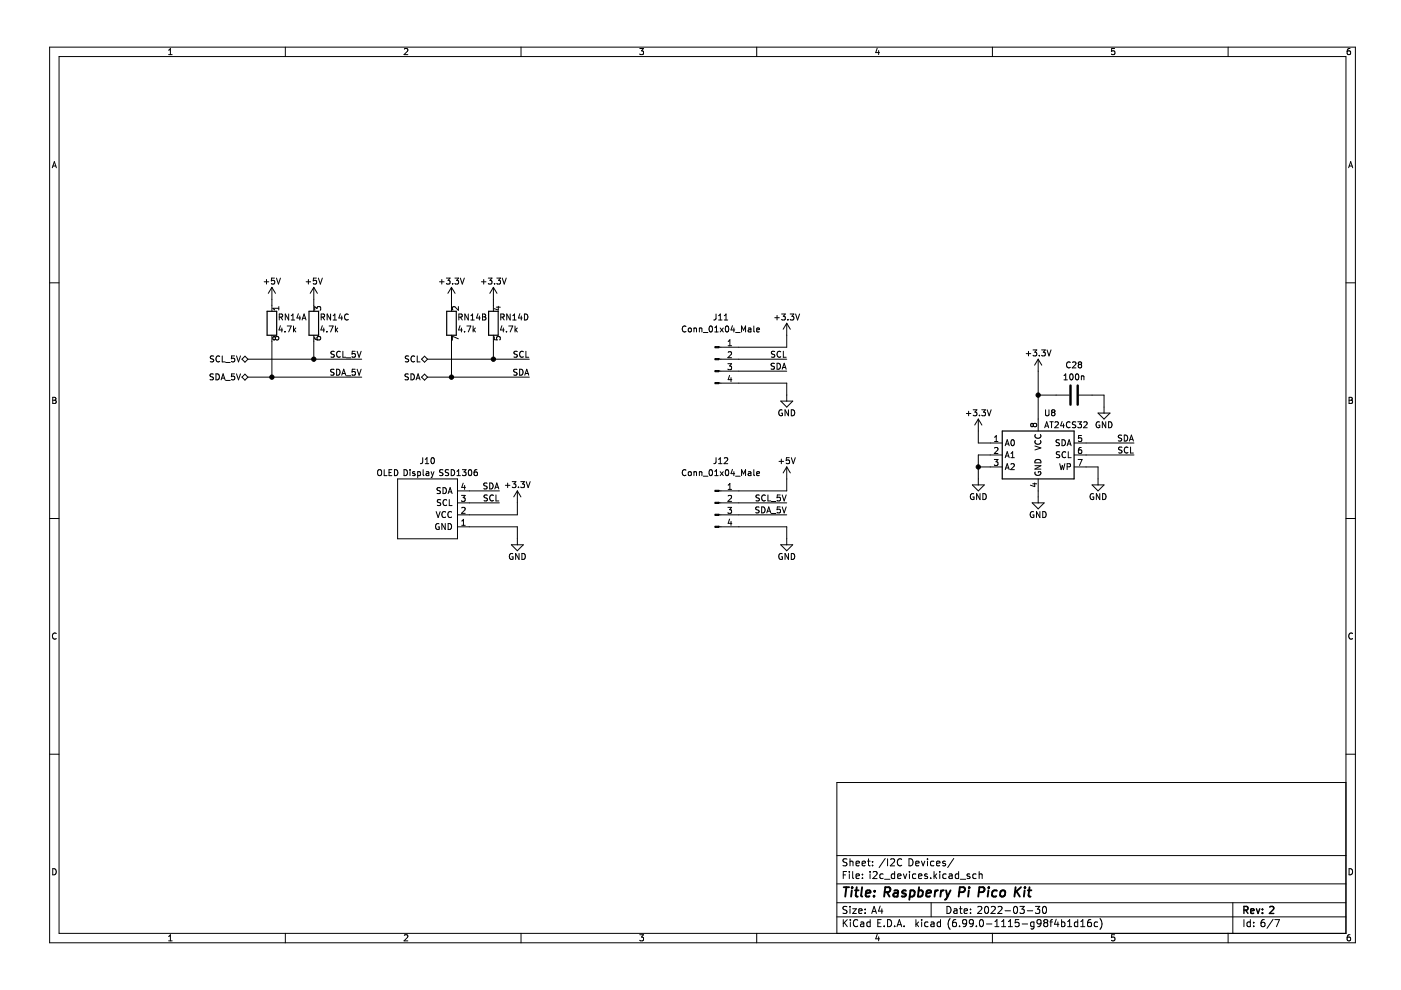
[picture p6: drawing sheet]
<svg xmlns="http://www.w3.org/2000/svg" width="297mm" height="210mm" viewBox="0 0 297 210" stroke-linecap="round" stroke-linejoin="round" font-family="sans-serif">
<path d="M.5 0h296.6v209.9h-296.6z" fill-rule="evenodd" fill="#fff" stroke="#fff" stroke-width=".21"/>
<g fill="none" stroke="#000" stroke-width=".21">
<path d="M10.5 10h276.9v189.9h-276.9zM12.5 12h272.9v185.9h-272.9zM35.8 11.6h.7M35.8 10.7l.3-.4v1.3M60.5 10v2M85.7 10.4l.5-.1 .3 .4-.8 .9h.8M110.5 10v2M135.6 10.3h.8l-.4 .5 .4 .1v.6l-.2 .1-.6-.1M160.4 10v2M186 10.2l-.3 .9h.8M186.3 10.7v.9M210.4 10v2"/>
<path d="M236.3 10.3h-.6l-.1 .6 .7-.1v.7l-.2 .1-.5-.1M260.4 10v2M286.2 10.3h-.3l-.2 .3-.1 .7 .3 .3 .4-.1-.1-.7h-.3l-.3 .2M11.1 35.6l.4-1.3 .5 1.3M11.2 35.2h.6M285.9 35.6l.5-1.3 .4 1.3M286.1 35.2h.6M10.5 60h2M56 59.7h1M56.5 59.3v.9M58.2 59h-.6l-.1 .6 .6-.1 .1 .6-.2 .1-.5-.1M58.6 59l.4 1.2 .5-1.2"/>
<path d="M64.9 59.7h1M65.4 59.3v.9M67.1 59h-.6l-.1 .6 .6-.1 .1 .6-.2 .1-.5-.1M67.5 59l.4 1.2 .4-1.2M93.2 59.7h1M93.7 59.3v.9M94.6 59h.8l-.4 .4 .4 .2v.5l-.2 .1-.6-.1M96.4 59h.8l-.4 .4 .4 .2v.5l-.2 .1-.6-.1M97.6 59l.4 1.2 .4-1.2M102.1 59.7h.9M102.6 59.3v.9M103.5 59h.8l-.4 .4 .3 .2v.5l-.1 .1-.6-.1"/>
<path d="M105.3 59h.8l-.4 .4 .4 .2v.5l-.2 .1-.6-.1M106.5 59l.4 1.2 .4-1.2M285.4 60h2M45.2 79.3l-.6 .1v.4l.5 .2 .1 .3-.2 .2h-.5M45.3 75.5l-.7 .1v.3l.6 .3 .1 .3-.2 .2h-.5M45.8 79.3a.64 .64 0 0 1 .7 .6 .64 .64 0 0 1-.7 .6zM46.6 75.6a.56 .56 0 0 0-.8 .5 .56 .56 0 0 0 .8 .5M47.1 75.5v1.2h.6M47.8 76.9h1M49.7 79.3h-.6v.6l.6-.1v.6l-.2 .1-.4-.1M49.7 75.5h-.6v.6l.6-.1v.6l-.2 .1-.4-.1M50.1 79.3l.5 1.2 .4-1.2"/>
<path d="M50.1 75.5l.5 1.2 .4-1.2M51.3 80l.6-.7 .7 .7-.7 .6zM51.9 75.5l.7 .7-.7 .6-.6-.6zM52.6 76.2h24.1M52.6 80h24.1M57.6 60.9v5.1M57.6 71.1v8.9M57.6 60.9l-.7 1.3M57.6 60.9l.8 1.3M58.4 71.6l-.3-.2-.3 .2 .1 .4 .2 .1 .3-.3M58.4 71.6l.2-.2h.3l.2 .2v.2l-.2 .3-.4-.1-.1-.2M58.4 71.6v.2"/>
<path d="M59.1 65v.7M59.1 65.4h-1.3l.4 .3M59.2 67.2h.6l.1-.5-.7-.1v1.2M59.5 69.1l-.4 .9h.8M59.5 67.2l.4 .6M59.8 69.5v.9M60.4 70.3v.1M60.9 69.1h.8l-.5 1.3M61.2 66.6v1.2l-.7-1.2v1.2M61.7 67.8h.8M61.7 66.9l.4-.3v1.2M62.2 69.1v1.3"/>
<path d="M62.4 69.9l.3 .5M62.7 69.5l-.5 .5M63.3 66.5l-.3 .9h.7M63.6 67v.8M64 67.8l.5-1.2 .4 1.2M64.2 67.5h.6M66.5 60.9l-.7 1.3M66.5 60.9v5.1M66.5 71.1v5.1M66.5 60.9l.8 1.3M66.7 65.8v-.8l.5 .4 .1-.3h.6l.1 .1-.1 .6M66.7 71.5l.1 .3 .2 .2 .8 .1 .2-.3-.1-.4-.6 .1-.1 .3 .2 .3"/>
<path d="M68.1 67.2h.6l.1-.5-.7-.1v1.2M68.3 69.1l-.3 .9h.8M68.4 67.2l.4 .6M68.6 69.5v.9M69.3 70.3v.1M69.8 69.1h.8l-.5 1.3M70.1 66.6v1.2l-.7-1.2v1.2M70.6 67.8h.8M70.6 66.9l.4-.3v1.2M70.8 78.3l-.6 .1v.4l.5 .2 .1 .3-.2 .3-.5-.1M70.9 74.5l-.7 .1v.4l.6 .2 .1 .3-.3 .2h-.4M71.1 69.1v1.3"/>
<path d="M71.2 69.9l.4 .5M71.4 78.3a.64 .64 0 0 1 .7 .6 .64 .64 0 0 1-.7 .7zM71.6 69.5l-.5 .5M72.1 66.5l-.3 .9h.8M72.2 74.6a.56 .56 0 0 0-.8 .5 .56 .56 0 0 0 .8 .5M72.4 67v.8M72.5 79.6l.4-1.3 .4 1.3M72.6 79.2h.6M72.7 74.5v1.2h.6M73.4 75.9h1M73.4 79.7h1M73.8 66.7a.56 .56 0 0 0-.8 .5 .56 .56 0 0 0 .8 .5"/>
<path d="M75.3 78.3h-.6l-.1 .6 .6-.1 .1 .6-.2 .2-.5-.2M75.3 74.5h-.6l-.1 .6 .6-.1 .1 .6-.2 .1-.5-.1M75.7 74.5l.4 1.2 .5-1.2M75.7 78.3l.4 1.3 .5-1.3M86.6 79.3l-.7 .1v.4l.6 .2 .1 .3-.3 .2h-.4M86.6 75.5l-.6 .1v.3l.5 .3 .1 .3-.2 .2h-.5M87.1 79.3a.64 .64 0 0 1 .8 .6 .64 .64 0 0 1-.8 .6zM87.9 75.6a.56 .56 0 0 0-.8 .5 .56 .56 0 0 0 .8 .5M88.5 75.5v1.2h.6M89.4 76.2l.6-.7 .6 .7-.6 .6zM89.4 80l.6-.7 .6 .7-.6 .6zM90.6 76.2h21.6"/>
<path d="M90.6 80h21.6M95.7 60.9v5.1M95.7 71.1v8.9M95.7 60.9l-.7 1.3M95.7 60.9l.8 1.3M96 60.1v.1M97.2 65v.8l-.9-.8-.4 .2 .1 .5M97.2 71.8l-1.3-.5v.8M97.3 67.2h.6l.1-.5-.7-.1v1.2M97.5 69.1l-.3 .9h.8M97.6 67.2l.4 .6M97.8 69.5v.9"/>
<path d="M98.5 70.3v.1M99 69.1h.8l-.5 1.3M99.3 66.6v1.2l-.7-1.2v1.2M99.8 67.8h.8M99.8 66.9l.4-.3v1.2M100.3 69.1v1.3M100.4 69.9l.4 .5M100.8 69.5l-.5 .5M101.3 66.5l-.3 .9h.8M101.6 67v.8M102.3 66.6h.4l.3 .2-.3 .4 .3 .1v.3l-.2 .2h-.5zM102.3 67.2h.4"/>
<path d="M104.6 60.9v5.1M104.6 71.1v5.1M104.6 60.9l-.8 1.3M104.6 60.9l.8 1.3M104.8 71.4v.6l.6 .1-.1-.6 .7-.1 .1 .2-.1 .5M104.9 60.1v.1M105.2 65.1h.9M105.6 64.9v.8l-.9-.3M106.2 67.2h.6v-.5l-.6-.1v1.2M106.4 69.1l-.3 .9h.8M106.5 67.2l.4 .6M106.7 69.5v.9"/>
<path d="M107.4 70.3v.1M107.9 69.1h.8l-.5 1.3M108.2 66.6v1.2l-.8-1.2v1.2M108.7 67.8h.7M108.7 66.9l.4-.3v1.2M109.2 69.1v1.3M109.3 69.9l.4 .5M109.6 78.3l-.6 .1v.4l.5 .2 .1 .3-.2 .3-.5-.1M109.7 69.5l-.5 .5M109.7 74.5l-.7 .1v.4l.6 .2 .1 .3-.3 .2h-.4M110.2 78.3a.64 .64 0 0 1 .7 .6 .64 .64 0 0 1-.7 .7zM110.2 66.5l-.3 .9h.8"/>
<path d="M110.5 67v.8M111 74.6a.56 .56 0 0 0-.8 .5 .56 .56 0 0 0 .8 .5M111.2 66.6a.64 .64 0 0 1 .7 .6 .64 .64 0 0 1-.7 .6zM111.3 79.6l.4-1.3 .4 1.3M111.4 79.2h.6M111.5 74.5v1.2h.6M145.4 69.2a.56 .56 0 0 0-.8 .6 .56 .56 0 0 0 .8 .5M146 69.7l.2-.2 .3 .2v.6h-.5zM147.1 69.5v.9M147.1 69.7l.5-.1 .1 .8M148.3 69.5v.9M148.3 69.7l.5-.1v.8"/>
<path d="M149.1 70.5h1M150.5 69.2l.1-.1a.68 .68 0 0 1 .5 .7 .68 .68 0 0 1-.5 .6l-.3-.5zM151.5 69.5l.4-.4v1.3M151.5 70.4h.8M151.8 66.6v1.1l-.5 .1M152.4 66.9l.3-.3v1.2M152.4 67.8h.7M152.4 78.7h14.4M152.4 76.2h14.4M152.7 69.5l.7 .9M153.4 69.5l-.7 .9M153.6 67.8h.7"/>
<path d="M153.6 66.9l.3-.3v1.2M153.9 69.2l.2-.1a.68 .68 0 0 1 .4 .7 .68 .68 0 0 1-.4 .6l-.3-.5zM154.3 77.1h.8l-.4 .5 .3 .1v.6l-.1 .1-.6-.1M154.4 72.4l.3-.4v1.3M154.4 74.7l.5-.1 .2 .3-.8 .9h.8M154.4 73.3h.7M154.7 79.6l-.3 .9h.8M155.3 69.1l-.3 .9h.8M155.6 69.5v.9M156 70.5h.9M157.2 70.4v-1.3l.4 .9 .5-.9v1.3M158.7 69.6h.5v.8"/>
<path d="M159.2 69.8l-.6 .3 .2 .3 .4-.1M159.8 69.1v1.1l.2 .2M160.4 70l.6-.2v-.2l-.4-.1-.2 .2 .1 .6h.5M164.2 77.1h-.7v.4l.6 .2 .1 .3-.2 .3-.5-.1M164.3 67.4h.9M164.3 74.5l-.7 .1v.4l.5 .2 .2 .3-.3 .2h-.5M164.7 77a.64 .64 0 0 1 .8 .7 .64 .64 0 0 1-.8 .6zM164.7 66.9v.9M165.5 74.6a.56 .56 0 0 0-.8 .5 .56 .56 0 0 0 .8 .5M165.7 66.6h.8l-.4 .5 .3 .1v.5l-.1 .1-.6-.1M165.8 78.3l.5-1.3 .4 1.3M166 77.9h.6"/>
<path d="M166.1 74.5v1.2h.6M166.8 68.5v5.1h-14.4M166.8 68.5l-.8 1.3M166.8 68.5l.8 1.3M167 67.7v.1M167.5 66.6h.8l-.4 .5 .4 .1v.5l-.2 .1-.6-.1M168.7 66.6l.4 1.2 .4-1.2M217.6 75h.9M218.1 74.5v1M219 74.2h.8l-.4 .5 .4 .1v.5l-.2 .2-.6-.2M220.1 76.2v15.2M220.1 76.2l-.7 1.2"/>
<path d="M220.1 76.2l.8 1.2M220.4 75.3v.2M220.8 74.2h.8l-.4 .5 .4 .1v.5l-.2 .2-.6-.2M222 74.2l.4 1.3 .4-1.3M225.6 79.6l.3-.3v1.2M226.9 79.4l.2-.1a.68 .68 0 0 1 .4 .6 .68 .68 0 0 1-.4 .6l-.3-.4zM226.9 76.9a.56 .56 0 0 0-.8 .5 .56 .56 0 0 0 .8 .5M227.4 76.9l.5-.2 .2 .4-.8 .9h.8M228.1 79.4l.2-.1a.68 .68 0 0 1 .4 .6 .68 .68 0 0 1-.4 .6l-.3-.4zM228.8 77.3l-.2-.3 .2-.3h.3l.2 .3-.2 .3M228.8 77.3l-.2 .2 .1 .4 .1 .1h.3l.2-.2v-.4l-.2-.1M228.8 77.3h.3"/>
<path d="M229.3 79.7v.8M229.3 79.8h.5v.7M11.2 84.2h.4l.3 .3-.3 .4 .3 .1v.3l-.2 .2h-.5zM11.2 84.9h.4M46.9 80.5l.4-1.2 .4 1.2M47 80.2h.6M47.8 80.7h1M80.1 99.8l.3-.2a.43 .43 0 0 1 .5 .4v.4a.42 .42 0 0 1-.4 .5 .42 .42 0 0 1-.4-.5zM81.5 99.6v1.2h.6M83.1 99.6h-.6v1.2h.6M83.6 99.6a.64 .64 0 0 1 .8 .6 .64 .64 0 0 1-.8 .6zM85.7 99.6a.64 .64 0 0 1 .7 .6 .64 .64 0 0 1-.7 .6z"/>
<path d="M86.9 99.6v.1M88.2 80.5l.4-1.2 .5 1.2M88.3 80.2h.6M89.6 97v1.1l-.5 .2M89.7 99.6v1.1l.2 .1M90.2 98.3h.7M90.2 97.4l.3-.4v1.3M91.5 97.2l.2-.2a.68 .68 0 0 1 .4 .7 .68 .68 0 0 1-.4 .6l-.3-.5zM93.9 99.6l-.6 .1v.4l.5 .2 .1 .3-.2 .2h-.5M95.1 99.6l-.6 .1v.4l.5 .2 .1 .3-.2 .2h-.5M95.7 99.6a.64 .64 0 0 1 .7 .6 .64 .64 0 0 1-.7 .6zM96.9 99.9l.3-.3v1.2"/>
<path d="M98 99.6h.8l-.4 .5 .4 .1v.5l-.2 .1-.6-.1M99.4 99.7l.2-.1a.68 .68 0 0 1 .4 .6 .68 .68 0 0 1-.4 .6l-.3-.4zM101.1 99.6h-.4l-.1 .3-.1 .7 .2 .2 .5-.1-.1-.6h-.4l-.2 .2M145.4 99.7a.56 .56 0 0 0-.8 .5 .56 .56 0 0 0 .8 .5M150.5 99.7l.1-.1a.68 .68 0 0 1 .5 .6 .68 .68 0 0 1-.5 .6l-.3-.4zM151.5 99.9l.4-.3v1.2M151.8 97v1.1l-.5 .2M152.4 98.3h.7M152.4 97.4l.3-.4v1.3M152.4 81.2h14.4v3.8M153.6 97.2l.5-.2 .2 .4-.8 .9h.8M153.9 99.7l.2-.1a.68 .68 0 0 1 .4 .6 .68 .68 0 0 1-.4 .6l-.3-.4z"/>
<path d="M155 80.1v.8M155.3 99.5l-.3 .9h.8M159.8 99.6v1.1l.2 .1M165.2 97.8h.9M165.5 85h2.6l-1.3 1.3zM165.7 97.3v1M165.8 86.9a.58 .58 0 0 0-.7 .6 .58 .58 0 0 0 .8 .5v-.4h-.2M166.8 99l-.8 1.3M166.8 99v5.1h-14.4M166.8 99l.8 1.3M167.2 86.9v1.3l-.8-1.3v1.3M167.3 97h-.6v.6h.6v.6l-.1 .1-.5-.1"/>
<path d="M167.8 97l.4 1.3 .4-1.3M167.8 86.9a.64 .64 0 0 1 .7 .6 .64 .64 0 0 1-.7 .7zM204.9 87.7h.9M205.4 87.2v1M206.3 86.9h.8l-.4 .5 .4 .1v.5l-.2 .2-.6-.2M207.4 88.8v5.1h5.1M207.4 99h5.1M207.4 88.8l-.7 1.3M207.4 88.8l.8 1.3M207.7 88v.2M208.1 86.9h.8l-.4 .5 .4 .1v.5l-.2 .2-.6-.2M209.3 86.9l.4 1.3 .4-1.3"/>
<path d="M210.8 97.4h.8l-.4 .5 .3 .1v.6l-.1 .1-.6-.1M210.9 93.6h.7M210.9 92.7l.3-.4v1.3M210.9 95l.5-.1 .2 .3-.8 1h.8M212.5 96.5h-5.1v6.3M213.1 94.5l.5-1.3 .4 1.3M213.1 97l.5-1.2 .4 1.2M213.1 99.6l.5-1.3 .4 1.3M213.2 94.1h.7M213.2 96.7h.7M213.2 99.2h.7M214.3 97h.8"/>
<path d="M214.3 98.4l.5-.1 .3 .4-.8 .9h.8M214.3 96.1l.4-.3v1.2M214.5 93.4l.1-.2a.68 .68 0 0 1 .5 .7 .68 .68 0 0 1-.5 .6l-.3-.5zM219.1 90l.2-.2h.3l.2 .2v.2l-.2 .3-.4-.1-.1-.2M219.1 90l-.3-.2-.3 .2 .1 .4 .2 .1 .3-.3M219.1 90v.2M219.4 98.7h1.3l-1.3 .8h1.3M219.4 94.6l1.3 .4-1.3 .4M219.5 93.4a.56 .56 0 0 0 .6 .8 .56 .56 0 0 0 .5-.8M219.5 92.1a.56 .56 0 0 0 .6 .8 .56 .56 0 0 0 .5-.8M219.6 97.5a.66 .66 0 0 1 .8 0 .66 .66 0 0 1 .3 .6h-1.3zM220.1 83.8h6.6"/>
<path d="M221.5 90.7l.4-1.3 .4 1.3M221.6 90.3h.6M221.7 86.9v1l.2 .3h.3l.2-.3v-1M222.6 89.4h.7M222.9 89.4v1.3M223.2 87.4l-.3-.2 .3-.3h.2l.3 .2-.3 .3M223.2 87.4l-.3 .3 .1 .3 .2 .2h.2l.3-.3-.1-.3-.2-.2M223.2 87.4h.2M223.7 89.5l.5-.1 .2 .4-.8 .9h.8M224.6 93.3l-.6 .1v.3l.5 .3 .1 .3-.2 .2-.5-.1M224.7 95.8l-.7 .1v.4l.6 .2 .1 .3-.3 .2h-.4M224.7 98.3l.3 1.3 .2-.9 .3 .9 .3-1.3"/>
<path d="M225.2 93.2a.64 .64 0 0 1 .7 .7 .64 .64 0 0 1-.7 .6zM225.2 89.4l-.3 .9h.8M225.5 89.8v.9M225.6 80.5h.7M226 95.9a.56 .56 0 0 0-.8 .5 .56 .56 0 0 0 .8 .5M226.3 99l.6-.1v-.5l-.6-.1v1.3M226.3 94.5l.4-1.3 .4 1.3M226.4 94.1h.6M226.5 95.8v1.2h.6M226.9 89.5a.56 .56 0 0 0-.8 .6 .56 .56 0 0 0 .8 .5M227.7 93.9h12.7M227.7 96.5h12.7"/>
<path d="M227.7 99h5.1v3.8M228.1 89.5h-.7v.4l.6 .2 .1 .4-.3 .2-.4-.1M228.5 89.4h.8l-.4 .5 .3 .1v.6l-.1 .1-.6-.1M228.6 97.4h.8l-.5 1.3M228.7 83.8h5.4v3.8M229.2 94.9h-.3l-.2 .3-.1 .7 .3 .3 .4-.2-.1-.6h-.3l-.3 .2M229.3 92.3h-.6l-.1 .6h.6l.1 .6-.2 .1-.5-.1M229.8 89.5l.5-.1 .2 .4-.8 .9h.8M232.8 87.6h2.5l-1.2 1.2zM233.1 89.5a.58 .58 0 0 0-.7 .6 .58 .58 0 0 0 .8 .5v-.5h-.3M234.4 89.4v1.3l-.7-1.3v1.3M235 89.4a.64 .64 0 0 1 .8 .7 .64 .64 0 0 1-.8 .6z"/>
<path d="M237.8 92.3l-.6 .1v.3l.5 .3 .1 .3-.2 .2h-.5M237.9 94.8l-.7 .1v.4l.6 .2 .1 .3-.3 .3-.4-.1M238.4 92.2a.64 .64 0 0 1 .7 .7 .64 .64 0 0 1-.7 .6zM239.2 94.9a.56 .56 0 0 0-.8 .5 .56 .56 0 0 0 .8 .5M239.5 93.5l.4-1.3 .4 1.3M239.6 93.2h.6M239.7 94.8v1.3h.6M286 84.2h.5l.2 .3-.2 .4 .2 .1 .1 .3-.3 .2h-.5zM286 84.9h.5M10.5 109.9h2M82.5 100.2h.4M84.3 101.5h12.7v12.7h-12.7z"/>
<path d="M86.9 100v.8M88 100.1l-.3-.1-.2 .2v.2l.5 .1v.3h-.5M88.6 100.1l.3-.1 .3 .2-.2 .6h-.4M88.6 100v1.3M90.4 100.1h.5v.7M90.9 100.3l-.6 .2 .2 .3h.4M91.4 100l.3 .8M91.7 100.8l-.3 .5M92 100l-.3 .8M92.5 108.5l.4 1.2 .4-1.2M93.1 111.1a.58 .58 0 0 0-.8 .5 .58 .58 0 0 0 .8 .6v-.5h-.2M93.4 103.4l-.7 .1v.4l.6 .2 .1 .3-.3 .3-.4-.1"/>
<path d="M93.4 106h-.6v.4l.5 .2 .1 .4-.2 .2-.5-.1M93.9 103.4a.64 .64 0 0 1 .8 .6 .64 .64 0 0 1-.8 .7zM94.4 111v1.3l-.7-1.3v1.3M94.5 108.6a.56 .56 0 0 0-.8 .5 .56 .56 0 0 0 .8 .5M94.7 106a.56 .56 0 0 0-.8 .6 .56 .56 0 0 0 .8 .5M95 111a.64 .64 0 0 1 .7 .6 .64 .64 0 0 1-.7 .7zM95 104.7l.4-1.3 .5 1.3M95.1 104.3h.6M95.3 105.9v1.3h.6M95.7 108.6a.56 .56 0 0 0-.8 .5 .56 .56 0 0 0 .8 .5M96.9 100.8h.7M97 111.7h12.7v3.8"/>
<path d="M97 106.6h8.9M97 104.1h8.9M97.8 105h.8l-.4 .5 .4 .1v.6l-.2 .1-.6-.1M97.9 107.7l.5-.1 .2 .3-.8 .9h.8M97.9 111.4h.7M97.9 110.5l.4-.4v1.3M98.2 102.4l-.3 .9h.8M98.5 102.9v.9M103.3 102.5h-.7v.4l.6 .2 .1 .3-.3 .3-.4-.1M103.3 105l-.6 .1v.3l.5 .3 .1 .3-.2 .2-.5-.1M103.8 102.4a.64 .64 0 0 1 .8 .6 .64 .64 0 0 1-.8 .7zM104.6 105.1a.56 .56 0 0 0-.8 .5 .56 .56 0 0 0 .8 .5"/>
<path d="M104.9 103.7l.4-1.3 .5 1.3M105 103.3h.6M105.2 104.9v1.3h.6M107.1 102.9h1M107.6 102.4v1M108.4 115.5h2.6l-1.3 1.3zM108.6 102.1h.8l-.4 .5 .3 .1v.6l-.2 .1-.5-.1M108.7 117.4a.58 .58 0 0 0-.7 .6 .58 .58 0 0 0 .8 .5v-.4h-.3M109.7 104.1v5.1h-12.7M109.7 104.1l-.8 1.3M109.7 104.1l.7 1.3M109.9 103.3v.1"/>
<path d="M110 117.3v1.3l-.7-1.3v1.3M110.4 102.1h.8l-.4 .5 .3 .1v.6l-.1 .1-.6-.1M110.7 117.3a.64 .64 0 0 1 .7 .7 .64 .64 0 0 1-.7 .6zM111.6 102.1l.4 1.3 .4-1.3M146 100.1l.2-.1 .3 .1v.7l-.5-.1zM147.1 100.1h.5l.1 .7M147.1 100v.8M148.3 100.1h.5v.7M148.3 100v.8M149.1 101h1M151.5 100.8h.8M152.4 111.7h14.4v3.8"/>
<path d="M152.4 109.2h14.4M152.4 106.6h14.4M152.7 100l.7 .8M153.4 100l-.7 .8M154.3 107.6h.8l-.4 .5 .3 .1v.5l-.1 .1-.6-.1M154.4 103.8h.7M154.4 102.9l.3-.4v1.3M154.4 105.2l.5-.2 .2 .4-.8 .9h.8M154.7 110.1l-.3 .9h.8M155 110.5v.9M155.6 100v.8M156 101h.9"/>
<path d="M157.2 100.8v-1.2l.4 .9 .5-.9v1.2M158.7 100.1h.5v.7M159.2 100.3l-.6 .2 .2 .3h.4M160.4 100.4l.6-.1v-.2l-.4-.1-.2 .2 .1 .6h.5M160.9 107.5l-.6 .1v.4l.5 .2 .1 .3-.2 .2h-.5M161 105l-.7 .1v.3l.6 .3 .1 .3-.2 .2-.5-.1M161.5 107.5a.64 .64 0 0 1 .7 .6 .64 .64 0 0 1-.7 .6zM162.3 105.1a.56 .56 0 0 0-.8 .5 .56 .56 0 0 0 .8 .5M162.6 108.7l.4-1.2 .4 1.2M162.7 108.4h.6M162.8 104.9v1.3h.6M163.5 106.3h1"/>
<path d="M163.5 108.9h1M165.4 107.5h-.6l-.1 .6 .7-.1v.6l-.2 .1-.5-.1M165.4 104.9h-.6l-.1 .6h.7v.6l-.2 .1-.5-.1M165.5 115.5h2.6l-1.3 1.3zM165.8 107.5l.5 1.2 .4-1.2M165.8 104.9l.5 1.3 .4-1.3M165.8 117.4a.58 .58 0 0 0-.7 .6 .58 .58 0 0 0 .8 .5v-.4h-.2M167.2 117.3v1.3l-.8-1.3v1.3M167.8 117.3a.64 .64 0 0 1 .7 .7 .64 .64 0 0 1-.7 .6zM206.2 102.8h2.5l-1.3 1.3zM206.5 104.7a.58 .58 0 0 0-.8 .6 .58 .58 0 0 0 .8 .5v-.4h-.2M207.8 104.7v1.2l-.7-1.2v1.2"/>
<path d="M208.4 104.7a.64 .64 0 0 1 .7 .6 .64 .64 0 0 1-.7 .6zM218.8 106.6h2.6l-1.3 1.3zM219 102.6h.8M219.1 108.5a.58 .58 0 0 0-.7 .6 .58 .58 0 0 0 .8 .5v-.4h-.2M219.4 102.4v.8l-.9-.3M219.5 100.1a.58 .58 0 0 0 .6 .7 .58 .58 0 0 0 .5-.8h-.5v.2M220.1 101.5v5.1M220.5 108.5v1.2l-.7-1.2v1.2M221.1 108.5a.64 .64 0 0 1 .7 .6 .64 .64 0 0 1-.7 .6zM231.5 102.8h2.6l-1.3 1.3zM231.8 104.7a.58 .58 0 0 0-.7 .6 .58 .58 0 0 0 .8 .5v-.4h-.2M233.2 104.7v1.2l-.8-1.2v1.2"/>
<path d="M233.8 104.7a.64 .64 0 0 1 .7 .6 .64 .64 0 0 1-.7 .6zM285.4 109.9h2M11.9 134.3a.58 .58 0 0 0-.8 .6 .58 .58 0 0 0 .8 .5M286.8 134.3a.58 .58 0 0 0-.8 .6 .58 .58 0 0 0 .8 .5M10.5 159.9h2M285.4 159.9h2M285.4 165.9h-108v32M11.2 184.2a.66 .66 0 0 1 .7 .6 .66 .66 0 0 1-.7 .7zM35.8 198.6l.3-.4v1.3M35.8 199.5h.7M60.5 197.9v2M85.7 198.3l.5-.1 .3 .4-.8 .9h.8"/>
<path d="M110.5 197.9v2M135.6 198.2h.8l-.4 .5 .4 .1v.6l-.2 .1-.6-.1M160.4 197.9v2M177.4 194.4h108M177.4 191.4h108M177.4 187.4h108M177.4 181.4h108M178.8 195v1.5M178.8 185.5h.5M179 195.6l.6 .9M179.5 184.8h-.7v1.5M179.6 192.2h-.6l-.2 .1v.4l.6 .3 .2 .4-.3 .3-.6-.1"/>
<path d="M179.6 182.2l-.6-.1-.2 .1v.5l.6 .2 .2 .4-.3 .3-.6-.1M179.6 195l-.8 .8M180.1 184.8v.1M180.1 185.3v1M180.2 182.1v1.5M180.2 192.2v.1M180.2 192.7v1M180.2 182.7l.2-.1 .4 .1 .1 .9M180.3 195v.1M180.3 195.5v1M180.8 192.7h.8l-.8 1h.8M180.8 184.8v1.3l.2 .2"/>
<path d="M181.5 185.8l.7-.2-.1-.2-.4-.1-.2 .2 .1 .7h.5M181.5 183.1l.7-.2-.1-.2-.4-.1-.2 .2 .1 .7h.5M181.9 195.1a.71 .71 0 0 0-1 .5 .71 .71 0 0 0 .7 .9l.3-.2M182.1 193.2l.7-.2-.1-.3h-.4l-.2 .2v.7h.6M182.5 195.5h.6v1M182.8 183.1l.7-.2-.1-.2-.4-.1-.2 .2 .1 .7h.5M182.9 186.1v.2M182.9 185.4v.1M183.1 195.8l-.5 .1-.2 .2 .2 .4 .5-.1M183.4 193.5v.2M183.4 192.7v.2M183.9 182.6h.6"/>
<path d="M184.1 182.1v1.3l.4 .2M184.5 184.8v.1M184.5 185.3v1M184.5 195.5h-.4l-.3 .3 .1 .6h.6M184.5 195v1.5M184.8 193.7l.5-1.5 .5 1.5M185 193.2h.7M185 183.4v.2M185 182.7v.1M185.1 184.9l.6-.1 .3 .4-1 1.1h1M186 198.1l-.3 .9h.8M186.1 195.7h.5"/>
<path d="M186.3 198.6v.9M186.6 192.1l-.3 1.1h.9M186.8 195h-.7v1.5h.7M187 192.7v1M187.3 185.4l-.5-.1-.3 .3 .2 .6h.6M187.5 196.3v.2M187.5 186.4h1.2M187.7 182l-1.3 1.9M188.2 195a.76 .76 0 0 1 .8 .7 .76 .76 0 0 1-.8 .8zM188.2 182.1v1.5M188.8 182.2l.6-.1 .3 .4-.9 1.1h.9M189.7 196.3v.2"/>
<path d="M189.7 184.8v1.5M189.7 185.4l-.4-.1-.3 .3 .1 .6h.6M190.2 196.5l.5-1.5 .5 1.5M190.3 196h.7M190.3 185.8l.7-.2v-.2l-.5-.1-.2 .2 .1 .7h.6M191.2 182.2a.71 .71 0 0 0-1 .5 .71 .71 0 0 0 .7 .9l.3-.2M191.5 185.3l.4 1 .4-1M191.7 196.3v.2M192.7 182.1a.76 .76 0 0 1 .9 .7 .76 .76 0 0 1-.9 .8zM192.8 184.8v.1M192.8 185.3v1M194.1 183.1l.8-.2-.1-.2-.4-.1-.3 .2 .1 .7h.6"/>
<path d="M194.2 185.4l-.4-.1-.3 .3 .1 .6h.6M194.2 195v1.5M194.3 195.9l.5 .6M194.7 185.8l.8-.2-.1-.2-.4-.1-.3 .2 .1 .7h.6M194.8 195.5l-.6 .5M195.4 182.6l.3 1 .4-1M195.4 195v.1M195.4 195.5v1M196.6 185.4l-.4-.1-.2 .2 .1 .2 .5 .2v.3h-.6M196.6 182.1v.1M196.6 182.6v1M196.8 195.5h-.5l-.3 .3 .2 .6h.6"/>
<path d="M197.3 186.1v.2M197.4 195.5h.6v1M197.4 191.4v3M198 182.7l-.4-.1-.3 .3 .1 .6h.6M198 184.8v1.5M198 195.8l-.5 .1-.2 .2 .2 .4 .5-.1M198.2 185.7l.4 .6M198.6 183.1l.7-.2-.1-.2-.4-.1-.2 .2v.7h.6M198.6 185.3l-.6 .6M199.2 184.8v.1M199.2 185.3v1M199.4 195.5h-.4l-.3 .3 .1 .6h.6"/>
<path d="M199.4 195v1.5M200.4 182.7l-.3-.1-.2 .2v.2l.5 .2v.3h-.5M200.6 185.4l-.4-.1-.3 .3 .1 .6h.6M200.8 192.2a.76 .76 0 0 1 .8 .7 .76 .76 0 0 1-.8 .8zM201.2 185.4h.6l.1 .9M201.4 194.8a1.72 1.72 0 0 0 0 2.2M201.9 185.6l-.5 .1-.2 .2 .2 .4 .5-.1M202.2 182l-1.3 1.9M202.3 192.7h.5l.1 1M202.7 195h-.5a1.01 1.01 0 0 0 0 1.5l.5-.2 .1-.5-.3-.3-.4 .1-.2 .2M202.9 193l-.5 .1-.2 .2 .2 .4 .5-.1M203.2 185.4l-.4-.1-.3 .3 .2 .6h.5"/>
<path d="M203.2 184.8v1.5M203.4 192.7h.6M203.4 196.3v.2M203.6 186.4h1.1M203.6 192.2v1.3l.4 .2M204.4 193.2l.7-.2v-.3h-.5l-.2 .2 .1 .7h.6M204.9 195.6l-.2 .3-.5-.1-.1-.2v-.3l.3-.3h.3l.2 .3a1 1 0 0 1-.4 1.2h-.3M205.6 185.4l-.4-.1-.2 .2 .1 .2 .5 .2v.3h-.6M205.8 193.5v.2M205.8 192.7v.2M206.4 195.6l-.3 .3-.4-.1-.2-.2v-.3l.3-.3h.3l.3 .3a1 1 0 0 1-.5 1.2h-.2M207 185.4l-.5-.1-.3 .3 .2 .6h.6"/>
<path d="M207 196.3v.2M207.3 192.3l.6-.1 .3 .4-1 1.1h1M207.6 185.4l.2-.1 .4 .1v.9M207.6 184.8v1.5M207.8 195.1l.2-.1a.8 .8 0 0 1 .5 .7 .8 .8 0 0 1-.5 .8l-.3-.6zM208.9 192.3l.2-.1a.8 .8 0 0 1 .5 .7 .8 .8 0 0 1-.5 .8l-.4-.6zM209.2 195.9h1.1M210.2 192.3l.5-.1 .3 .4-.9 1.1h.9M210.4 197.9v2M210.9 196.5h.9M210.9 195.4l.5-.4v1.5M211.6 192.3l.6-.1 .3 .4-1 1.1h1"/>
<path d="M212.4 196.5h.8M212.4 195.4l.4-.4v1.5M213.1 193.1h1.1M213.8 196.5h.9M213.8 195.4l.4-.4v1.5M215 192.3l.2-.1a.8 .8 0 0 1 .6 .7 .8 .8 0 0 1-.6 .8l-.3-.6zM216 195h-.7l-.1 .7 .2-.2 .5 .1 .2 .2-.1 .5-.2 .2-.6-.2M216.2 192.2h1l-.5 .5 .4 .2v.6l-.2 .2-.7-.2M216.7 195.9h1.2M217.8 193.1h1.2M219.2 195.5h-.4l-.3 .3 .2 .6h.5M219.2 195.5v1.2l-.3 .3-.3-.1"/>
<path d="M219.5 192.2h.9l-.5 .5 .5 .2v.6l-.2 .2-.7-.2M220.7 195.6l-.3 .3-.4-.1-.1-.2v-.3l.2-.3h.3l.3 .3a1 1 0 0 1-.4 1.2h-.3M221.2 192.3l.2-.1a.8 .8 0 0 1 .5 .7 .8 .8 0 0 1-.5 .8l-.4-.6zM221.6 195.6l-.3 .3 .1 .4 .2 .2 .4-.1 .1-.2v-.4l-.2-.2M221.6 195.6l-.3-.3 .3-.3h.3l.2 .3-.2 .3M221.6 195.6h.3M222.6 195.5h.5M223.1 195l-.3 .2v1.3M223.9 194.9l-.3 1.1h.9M224.3 195.5v1M225.1 195.5h.4l.3 .3-.2 .6h-.5M225.1 195v1.5"/>
<path d="M226.4 196.5h.8M226.4 195.4l.4-.4v1.5M228.5 195.5h-.4l-.3 .3 .1 .6h.6M228.5 195v1.5M229.1 196.5h.9M229.1 195.4l.5-.4v1.5M231.3 195h-.4a1.01 1.01 0 0 0 0 1.5l.5-.2v-.5l-.3-.3-.4 .1-.1 .2M232.7 195.5h-.4l-.3 .3 .1 .6h.6M233.2 194.8a1.72 1.72 0 0 1 0 2.2M236.3 198.2h-.6l-.1 .6 .7-.1v.7l-.2 .1-.5-.1M260.4 197.9v2M261.4 191.4v6.5"/>
<path d="M263.7 195v1.5M265.1 195.5h-.4l-.3 .3 .1 .6h.6M265.1 195v1.5M265.8 196.3v.2M265.8 195.5v.2M268.1 195h-.5a1.01 1.01 0 0 0 0 1.5l.5-.2 .1-.5-.3-.3-.4 .1-.1 .2M269.9 194.9l-1.3 1.9M270.3 195h1l-.7 1.5M286 184.2a.66 .66 0 0 1 .8 .6 .66 .66 0 0 1-.8 .7zM286.2 198.2h-.3l-.2 .3-.1 .7 .3 .3 .4-.1-.1-.7h-.3l-.3 .2"/>
</g>
<path d="M263.7 193l.8-.1 .1-.2-.1-.4-.8-.1v1.5M264.1 193l.5 .7M265.2 193.2l.7-.2-.1-.3h-.4l-.2 .2v.7h.6M266.4 192.7l.3 1 .4-1M267.7 193.5v.2M267.7 192.7v.2M269.2 192.3l.6-.1 .3 .4-1 1.1h1" fill="none" stroke="#000" stroke-width=".3"/>
<g fill="none" stroke="#000" stroke-width=".4">
<path d="M178.9 188.1h1.1M179.5 188.1l-.3 2M180.6 188.8l-.2 1.3M180.7 188.1v.2M181.3 188.8h.7M181.6 188.1l-.2 1.7 .1 .2 .4 .1M182.8 188.1l-.2 1.7 .2 .3M183.6 189.4l.9-.2v-.3h-.8l-.2 .9 .3 .3 .6-.1M185.3 189.9v.2M185.4 188.9v.2M187.6 189.2h.7l.3-.2a.51 .51 0 0 0-.1-.9h-.8l-.3 2M188 189.2l.6 .9"/>
<path d="M189.6 188.9h.8l-.1 1.2M190.4 189.2l-.7 .1a.4 .4 0 0 0-.3 .4 .4 .4 0 0 0 .2 .4l.7-.1M192.1 188.9a.49 .49 0 0 0-.8 .3v.1l.7 .2 .1 .3-.4 .3-.5-.1M193 188.9h.8l.1 .3v.5a.66 .66 0 0 1-1 .3M193 188.8l-.2 2M194.8 188.9h.7l.2 .3-.1 .5a.66 .66 0 0 1-1 .3M194.9 188.1l-.3 2M196.4 189.4l1-.2-.1-.3h-.7l-.2 .9 .2 .3 .6-.1M198.3 188.8l-.2 1.3M198.9 188.8l-.4 .1-.3 .3M199.5 188.8l-.1 1.3M200.1 188.8l-.4 .1-.2 .3"/>
<path d="M200.6 188.8l.3 1.3M200.9 190.1l-.3 .5-.3 .2M201.5 188.8l-.6 1.3M203.4 189.2h.7l.3-.2a.51 .51 0 0 0-.1-.9h-.8l-.2 2M205.4 188.8l-.1 1.3M205.5 188.1v.2M207.5 189.2h.8l.3-.2a.51 .51 0 0 0-.2-.9h-.7l-.3 2M209.6 188.8l-.2 1.3M209.7 188.1l-.1 .2M211.4 188.9a.66 .66 0 0 0-1 .3l-.1 .5 .2 .3h.7M212.2 189l.1-.1a.5 .5 0 0 1 .8 .3v.5l-.3 .3a.5 .5 0 0 1-.8-.3zM215.3 188.1l-.2 2"/>
<path d="M215.5 189l.7 1.1M216.5 188.1l-1.3 1.1M217.2 188.8l-.1 1.3M217.3 188.1v.2M217.9 188.8h.8M218.3 188.1l-.2 1.7v.2l.4 .1"/>
</g>
<g fill="#000" stroke="#000" stroke-width=".21">
<path d="M151.6 78.6h.8v.2h-.8z" fill-rule="evenodd"/>
<path d="M151.6 76h.8v.3h-.8z" fill-rule="evenodd"/>
<path d="M151.6 73.5h.8v.2h-.8z" fill-rule="evenodd"/>
<path d="M151.6 81.1h.8v.3h-.8z" fill-rule="evenodd"/>
<path d="M151.6 111.6h.8v.2h-.8z" fill-rule="evenodd"/>
<path d="M151.6 109h.8v.3h-.8z" fill-rule="evenodd"/>
<path d="M151.6 106.5h.8v.2h-.8z" fill-rule="evenodd"/>
<path d="M151.6 104h.8v.2h-.8z" fill-rule="evenodd"/>
<circle cx="57.6" cy="80" r=".46"/>
<circle cx="66.5" cy="76.2" r=".46"/>
<circle cx="95.7" cy="80" r=".46"/>
<circle cx="104.6" cy="76.2" r=".46"/>
<circle cx="207.4" cy="99" r=".46"/>
<circle cx="220.1" cy="83.8" r=".46"/>
</g>
<path d="M56.6 66h2.1v5.1h-2.1zM65.5 66h2v5.1h-2zM94.7 66h2v5.1h-2zM103.6 66h2v5.1h-2zM212.5 91.4h15.2v10.1h-15.2z" fill="none" stroke="#000" stroke-width=".25"/>
<path d="M227 81.7v4.1M228.5 81.7v4.1" fill="none" stroke="#000" stroke-width=".51"/>
</svg>
